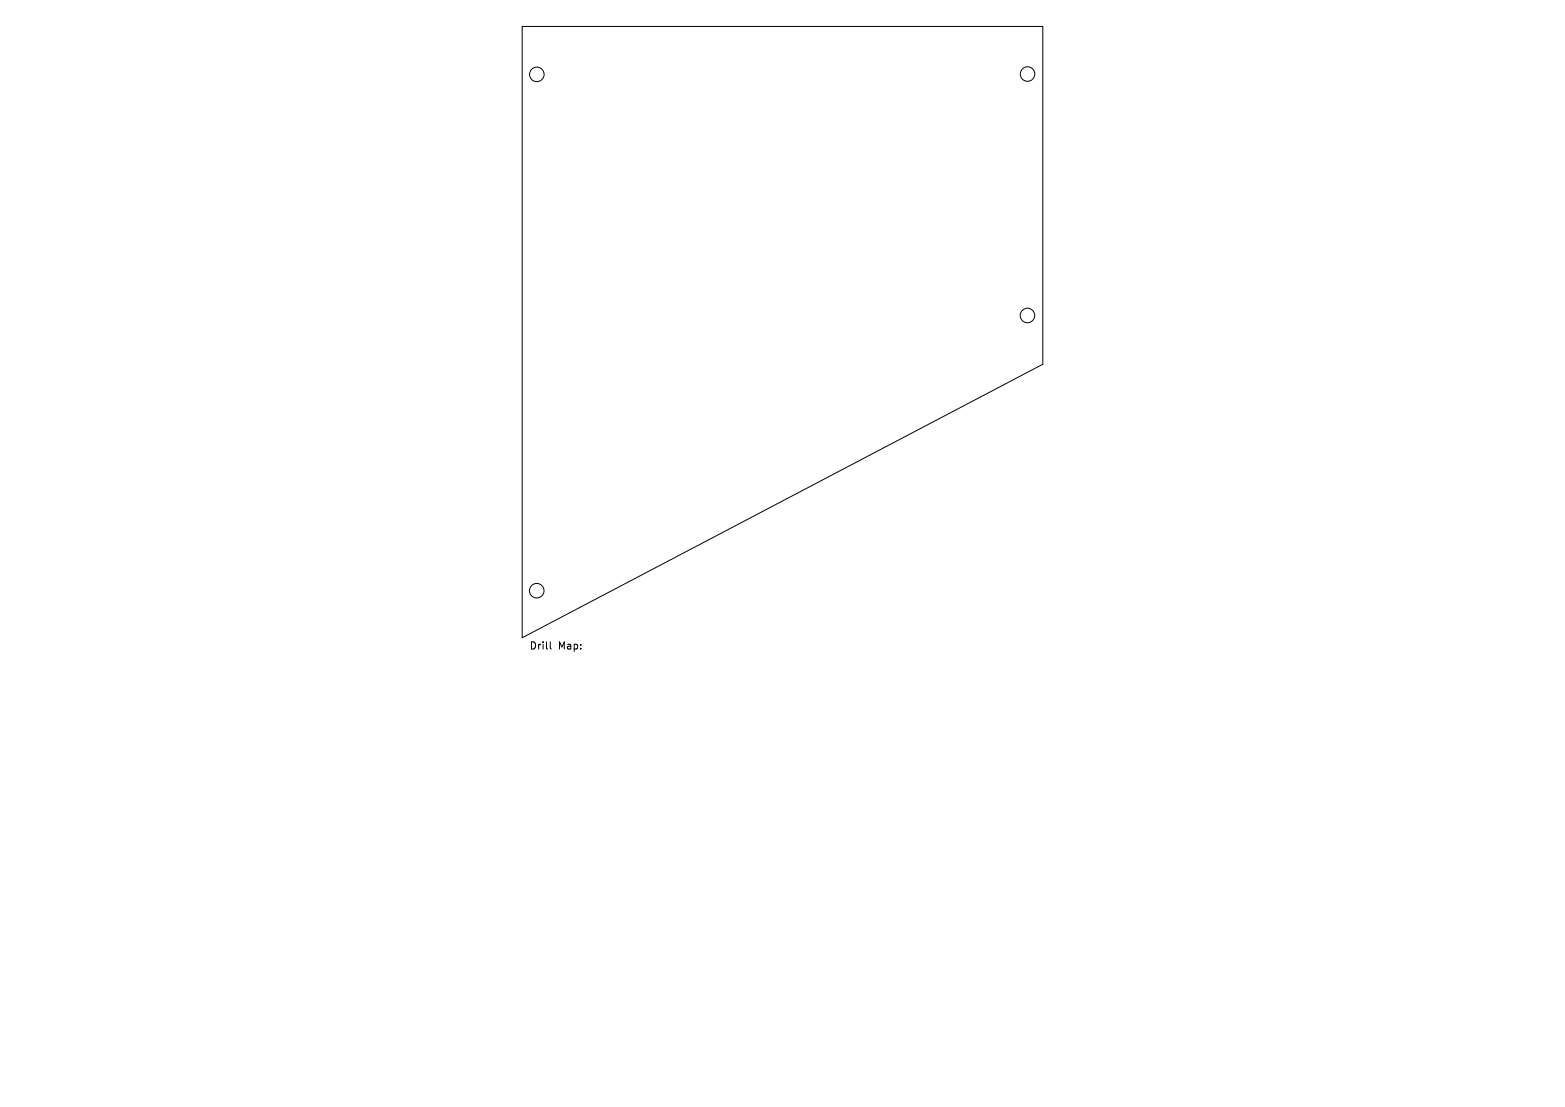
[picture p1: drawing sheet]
<svg xmlns="http://www.w3.org/2000/svg" width="297mm" height="210mm" viewBox="0 0 297 210" stroke-linecap="round" stroke-linejoin="round" font-family="sans-serif">
<defs><g id="words">
<g font-size="1.9">
<text x="100.4" y="123.4">Drill</text>
<text x="105.9" y="123.4">Map:</text>
</g>
</g></defs>
<g fill="none" stroke="#000" stroke-width=".19">
<path d="M99.1 5h98.8v64.1l-98.8 51.9zM104.4 121.8v1.1l.2 .2"/>
<circle cx="101.9" cy="14.1" r="1.38"/>
<circle cx="195" cy="14" r="1.38"/>
<circle cx="195" cy="59.9" r="1.38"/>
<circle cx="101.9" cy="112.1" r="1.38"/>
</g>
<use href="#words"/>
</svg>
